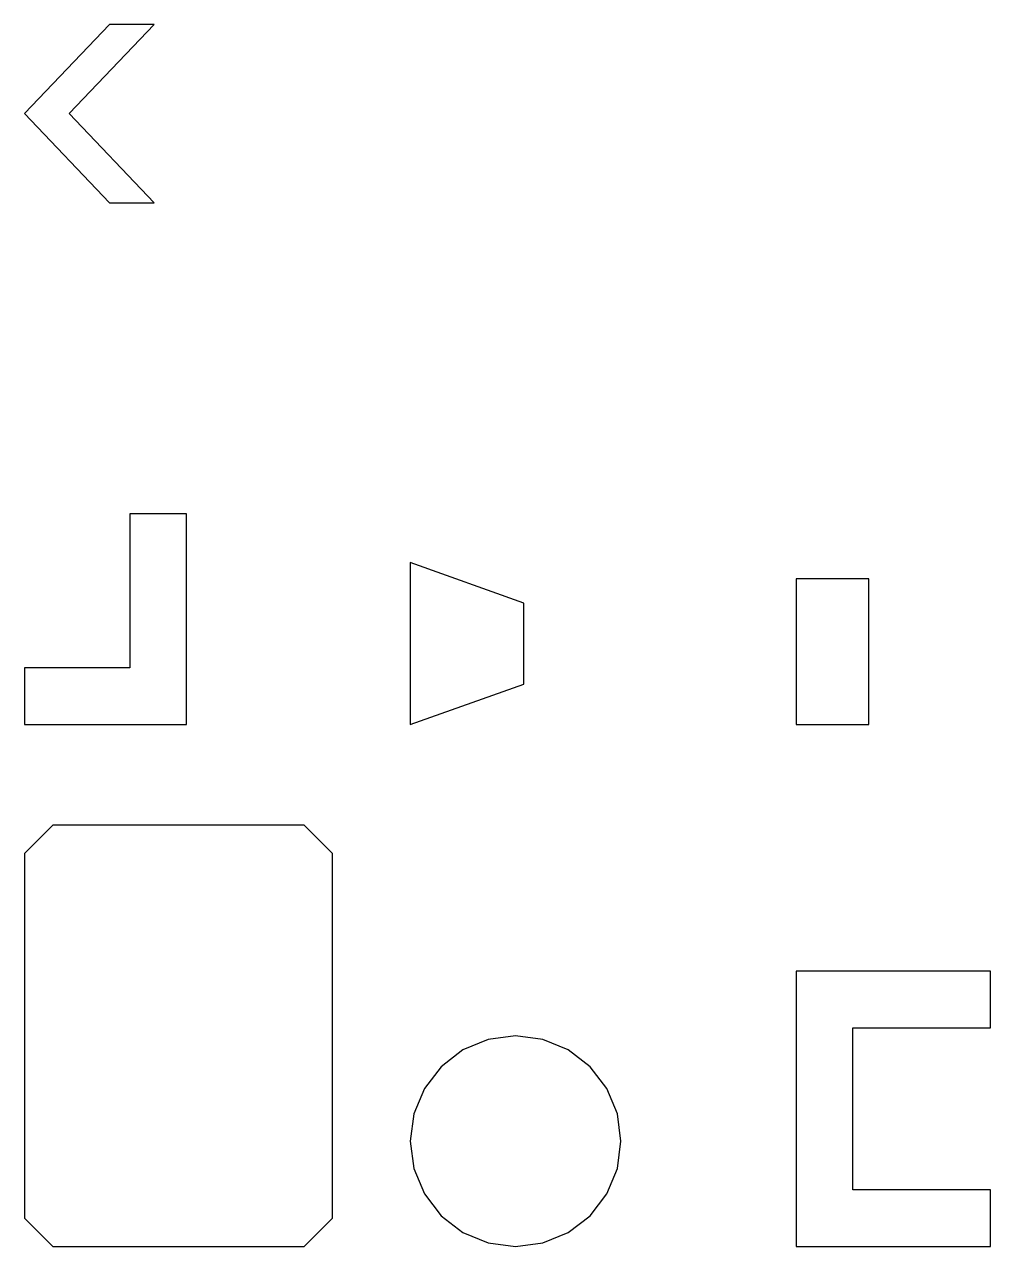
# Model space of a CAD drawing. Header units: millimetres. Extents: x 0 to 1192, y 0 to 1508.
import ezdxf

# ---------------------------------------------------------------- set-up
doc = ezdxf.new("R2010")
doc.units = ezdxf.units.MM

msp = doc.modelspace()

# ---------------------------------------------------------------- linework, layer by layer
at = {"layer": 'PART001'}
msp.add_lwpolyline([(0, 485), (0, 35), (35, 0), (345, 0), (380, 35), (380, 485), (345, 520), (35, 520)], close=True, dxfattribs=at)
at = {"layer": 'PART002'}
msp.add_lwpolyline([(606, 0), (639.65, 4.43), (671, 17.42), (697.92, 38.08), (718.58, 65), (731.57, 96.35), (736, 130), (731.57, 163.65), (718.58, 195), (697.92, 221.92), (671, 242.58), (639.65, 255.57), (606, 260), (572.35, 255.57), (541, 242.58), (514.08, 221.92), (493.42, 195), (480.43, 163.65), (476, 130), (480.43, 96.35), (493.42, 65), (514.08, 38.08), (541, 17.42), (572.35, 4.43)], close=True, dxfattribs=at)
at = {"layer": 'PART003'}
msp.add_lwpolyline([(952, 340), (952, 0), (1192, 0), (1192, 70), (1022, 70), (1022, 270), (1192, 270), (1192, 340)], close=True, dxfattribs=at)
at = {"layer": 'PART004'}
msp.add_lwpolyline([(200, 644), (200, 904), (130, 904), (130, 714), (0, 714), (0, 644)], close=True, dxfattribs=at)
at = {"layer": 'PART005'}
msp.add_lwpolyline([(476, 844), (476, 644), (616, 694), (616, 794)], close=True, dxfattribs=at)
at = {"layer": 'PART006'}
msp.add_lwpolyline([(952, 824), (952, 644), (1042, 644), (1042, 824)], close=True, dxfattribs=at)
at = {"layer": 'PART007'}
msp.add_lwpolyline([(160, 1288), (55, 1398), (160, 1508), (105, 1508), (0, 1398), (105, 1288)], close=True, dxfattribs=at)

doc.saveas('drawing.dxf')
